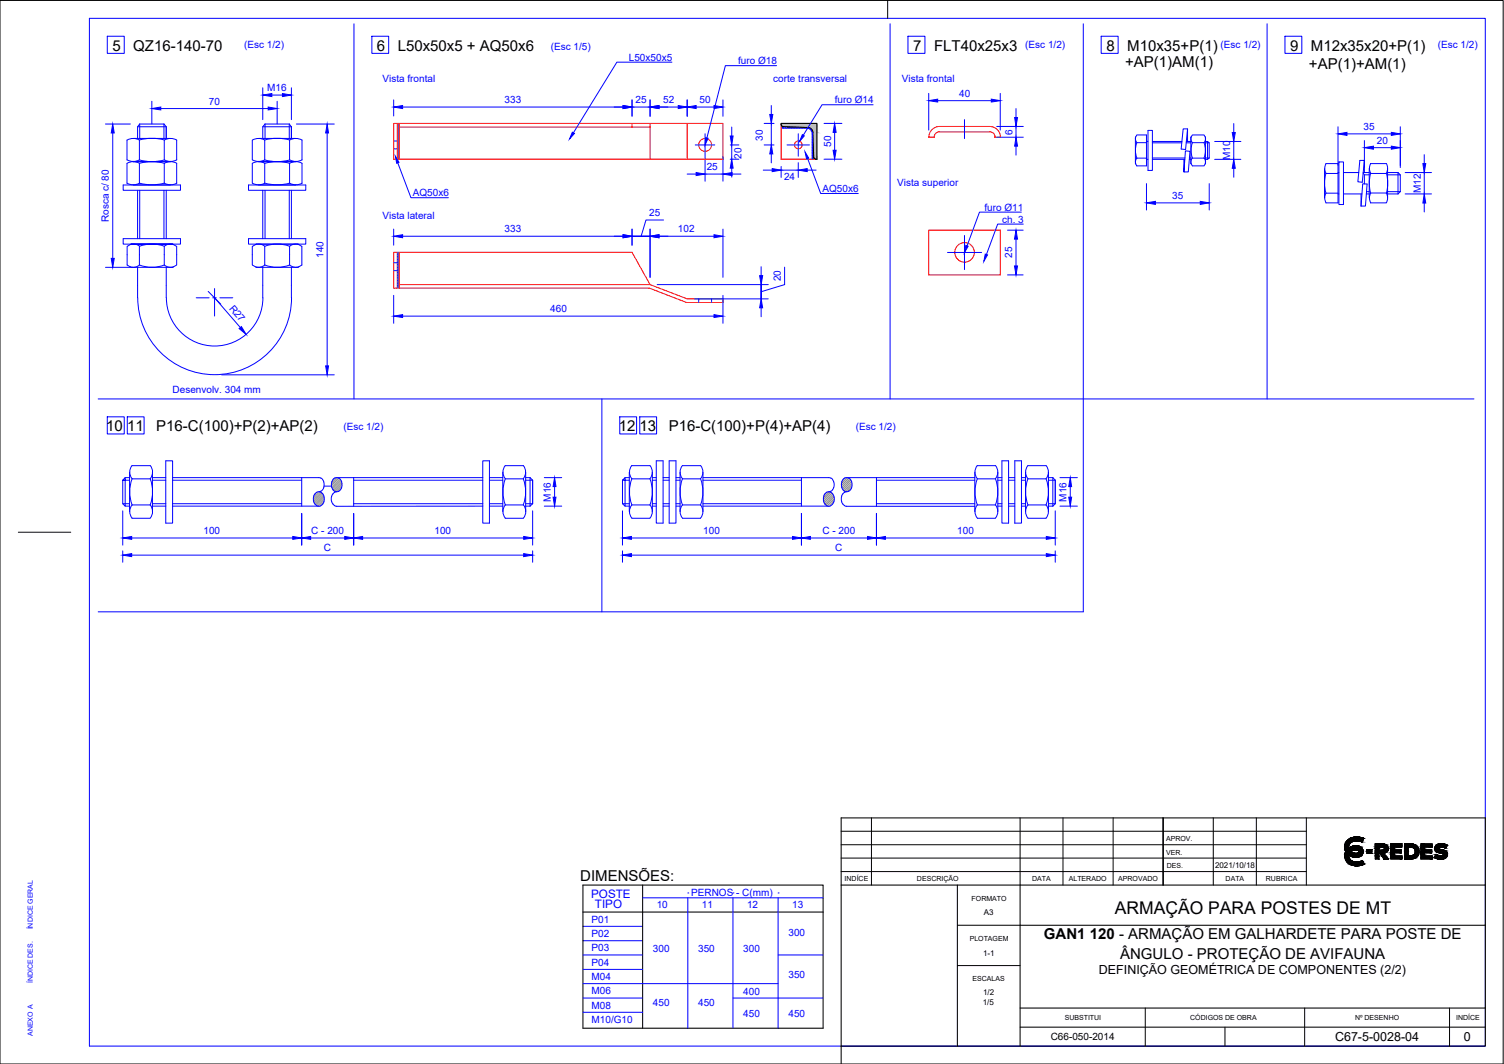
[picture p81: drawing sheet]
<svg xmlns="http://www.w3.org/2000/svg" width="420mm" height="297mm" viewBox="0 0 420 297" stroke-linecap="round" stroke-linejoin="round" font-family="sans-serif">
<defs><g id="words">
<text font-size="4.9" x="311.4" y="255">ARMAÇÃO PARA POSTES DE MT</text>
<g font-size="4.2">
<text x="31.4" y="14.2">5</text>
<text x="37.2" y="14.2">QZ16-140-70</text>
<text x="105.3" y="14.2">6</text>
<text x="111.1" y="14.2">L50x50x5 + AQ50x6</text>
<text x="255.1" y="14.2">7</text>
<text x="260.9" y="14.2">FLT40x25x3</text>
<text x="309.1" y="14.2">8</text>
<text x="314.9" y="14.2">M10x35+P(1)</text>
<text x="360.4" y="14.2">9</text>
<text x="366.2" y="14.2">M12x35x20+P(1)</text>
<text x="314.3" y="18.8">+AP(1)AM(1)</text>
<text x="365.7" y="19.3">+AP(1)+AM(1)</text>
<text x="29.7" y="120.3">10 11</text>
<text x="43.7" y="120.3">P16-C(100)+P(2)+AP(2)</text>
<text x="172.8" y="120.3">12 13</text>
<text x="186.8" y="120.3">P16-C(100)+P(4)+AP(4)</text>
<text x="162.1" y="245.9">DIMENSÕES:</text>
<text x="291.6" y="262.1">GAN1 120 - ARMAÇÃO EM GALHARDETE PARA POSTE DE</text>
<text x="312.9" y="267.8">ÂNGULO - PROTEÇÃO DE AVIFAUNA</text>
</g>
<g font-size="3.5">
<text x="307" y="271.9">DEFINIÇÃO GEOMÉTRICA DE COMPONENTES (2/2)</text>
<text x="373" y="290.6">C67-5-0028-04</text>
<text x="408.9" y="290.6">0</text>
</g>
<g font-size="3.3" fill="#00f">
<text x="165.1" y="250.6">POSTE</text>
<text x="166.2" y="253.5">TIPO</text>
</g>
<g font-size="2.8" fill="#00f">
<text x="68.2" y="13.4">(Esc 1/2)</text>
<text x="153.8" y="13.9">(Esc 1/5)</text>
<text x="175.7" y="17">L50x50x5</text>
<text x="206.2" y="17.9">furo Ø18</text>
<text x="286.4" y="13.4">(Esc 1/2)</text>
<text x="341" y="13.4">(Esc 1/2)</text>
<text x="401.7" y="13.4">(Esc 1/2)</text>
<text x="106.8" y="22.9">Vista frontal</text>
<text x="216" y="22.8">corte transversal</text>
<text x="251.9" y="22.9">Vista frontal</text>
<text x="58.4" y="29.2">70</text>
<text x="74.7" y="25.5">M16</text>
<text x="141" y="28.8">333</text>
<text x="177.5" y="28.8">25</text>
<text x="185.3" y="28.9">52</text>
<text x="195.5" y="28.9">50</text>
<text x="233.2" y="28.8">furo Ø14</text>
<text x="268" y="27">40</text>
<text x="213.1" y="39.4" transform="rotate(-90 213.1 39.4)">30</text>
<text x="232.2" y="41" transform="rotate(-90 232.2 41)">50</text>
<text x="282.8" y="37.6" transform="rotate(-90 282.8 37.6)">6</text>
<text x="380.9" y="36.4">35</text>
<text x="384.6" y="40.2">20</text>
<text x="197.4" y="47.5">25</text>
<text x="207.2" y="44.3" transform="rotate(-90 207.2 44.3)">20</text>
<text x="343.7" y="44.7" transform="rotate(-90 343.7 44.7)">M10</text>
<text x="219" y="50.2">24</text>
<text x="229.8" y="53.6">AQ50x6</text>
<text x="250.7" y="52">Vista superior</text>
<text x="396.9" y="53.9" transform="rotate(-90 396.9 53.9)">M12</text>
<text x="115.3" y="54.8">AQ50x6</text>
<text x="275" y="58.8">furo Ø11</text>
<text x="327.5" y="55.6">35</text>
<text x="30.4" y="62" transform="rotate(-90 30.4 62)">Rosca c/ 80</text>
<text x="106.8" y="61.2">Vista lateral</text>
<text x="141" y="64.9">333</text>
<text x="181.4" y="60.4">25</text>
<text x="189.4" y="64.9">102</text>
<text x="280" y="62.1">ch. 3</text>
<text x="90.3" y="72" transform="rotate(-90 90.3 72)">140</text>
<text x="282.8" y="72" transform="rotate(-90 282.8 72)">25</text>
<text x="218.1" y="78.6" transform="rotate(-90 218.1 78.6)">20</text>
<text x="63.9" y="86.1" transform="rotate(49 63.9 86.1)">R27</text>
<text x="153.7" y="87.2">460</text>
<text x="48.2" y="109.7">Desenvolv. 304 mm</text>
<text x="96" y="120">(Esc 1/2)</text>
<text x="239.1" y="120">(Esc 1/2)</text>
<text x="153.9" y="140.1" transform="rotate(-90 153.9 140.1)">M16</text>
<text x="297.9" y="140.1" transform="rotate(-90 297.9 140.1)">M16</text>
<text x="56.9" y="149.1">100</text>
<text x="87" y="149.1">C - 200</text>
<text x="121.4" y="149.1">100</text>
<text x="196.5" y="149.1">100</text>
<text x="229.8" y="149.1">C - 200</text>
<text x="267.4" y="149.1">100</text>
<text x="90.5" y="153.9">C</text>
<text x="233.3" y="153.9">C</text>
<text x="193.1" y="250">PERNOS - C(mm)</text>
<text x="165.3" y="257.5">P01</text>
<text x="183.5" y="253.5">10</text>
<text x="196.1" y="253.5">11</text>
<text x="208.7" y="253.5">12</text>
<text x="221.3" y="253.5">13</text>
<text x="165.3" y="261.6">P02</text>
<text x="220.3" y="261.4">300</text>
<text x="165.3" y="265.5">P03</text>
<text x="165.3" y="269.6">P04</text>
<text x="182.4" y="265.7">300</text>
<text x="195" y="265.7">350</text>
<text x="207.6" y="265.7">300</text>
<text x="165.3" y="273.5">M04</text>
<text x="220.3" y="273">350</text>
<text x="165.3" y="277.6">M06</text>
<text x="165.3" y="281.5">M08</text>
<text x="182.4" y="280.8">450</text>
<text x="195" y="280.8">450</text>
<text x="207.6" y="277.7">400</text>
<text x="165.3" y="285.5">M10/G10</text>
<text x="207.6" y="283.9">450</text>
<text x="220.3" y="283.9">450</text>
</g>
<text font-size="2.8" x="293.5" y="290.4">C66-050-2014</text>
<g font-size="2.2">
<text x="339.4" y="242.3">2021/10/18</text>
<text x="274.9" y="255.5">A3</text>
<text x="274.6" y="266.8">1-1</text>
<text x="274.6" y="280.5">1/5</text>
<text x="274.6" y="277.8">1/2</text>
</g>
<g font-size="2">
<text x="325.8" y="238.6">VER.</text>
<text x="325.8" y="234.9">APROV.</text>
<text x="256.2" y="245.8">DESCRIÇÃO</text>
<text x="288.4" y="245.9">DATA</text>
<text x="298.6" y="245.9">ALTERADO</text>
<text x="312.4" y="245.9">APROVADO</text>
<text x="326" y="242.4">DES.</text>
<text x="342.4" y="245.9">DATA</text>
<text x="353.7" y="245.9">RUBRICA</text>
<text x="236" y="246">INDÍCE</text>
<text x="271.4" y="251.4">FORMATO</text>
<text x="270.9" y="262.7">PLOTAGEM</text>
<text x="271.7" y="274">ESCALAS</text>
<text x="297.4" y="284.8">SUBSTITUI</text>
<text x="332.5" y="284.8">CÓDIGOS DE OBRA</text>
<text x="378.5" y="284.8">Nº DESENHO</text>
<text x="406.8" y="284.8">INDÍCE</text>
</g>
<g font-size="2" fill="#00f">
<text x="9.2" y="259.5" transform="rotate(-90 9.2 259.5)">ÍNDICE GERAL</text>
<text x="9.2" y="274.5" transform="rotate(-90 9.2 274.5)">ÍNDICE DES.</text>
<text x="9.2" y="289.2" transform="rotate(-90 9.2 289.2)">ANEXO A</text>
</g>
</g></defs>
<!-- layer: folha -->
<path d="M0 .1h419.9v296.9h-419.9zM248 .1v5M5.1 148.6h14.7M235 292v5" fill="none" stroke="#000" stroke-width=".28"/>
<path d="M25 5.1h389.9v286.9h-389.9z" fill="none" stroke="#00f" stroke-width=".28"/>
<!-- layer: Medio -->
<g fill="none" stroke="#f00" stroke-width=".28">
<path d="M110 34.5h92v9.9h-92zM111 34.5v9.9M111.5 35.5h70.1M111.5 34.5v9.9M176.6 34.5v1M181.6 34.5v9.9M192 34.5v9.9M218.2 34.5v9.9h10M259.5 38.3h1.4M259.5 38.3a2.98 2.98 0 0 1 3-3h14a2.98 2.98 0 0 1 3 3M261 38.3a1.44 1.44 0 0 1 1.5-1.5h14a1.5 1.5 0 0 1 1.5 1.5M277.9 38.3h1.5"/>
<path d="M111 70.4v10M111.5 70.4v10M111.5 79.5h70.1M181.6 79.5l-5-9.1h-66.6v10h71.4l10.4 4h10.2v-1M181.6 79.5l10.4 3.9h10M259.5 64.3h19.9v12.4h-19.9zM202 83.4v1M205.5 232h.1"/>
<circle cx="197" cy="40.4" r="1.8"/>
<circle cx="223" cy="40.4" r="1.08"/>
<circle cx="269.5" cy="70.5" r="2.73"/>
</g>
<!-- layer: Grosso -->
<path d="M218.7 35.3l6.9 .3M218.7 35.3a.66 .66 0 0 1-.5-.8h10v9.9a.66 .66 0 0 1-.8-.5M225.7 35.6a1.5 1.5 0 0 1 1.4 1.4M227.1 37l.2 7M162.8 247.1h67.1v39.9h-67.1zM162.8 254.6h67.1M179.5 247.1v39.9" fill="none" stroke="#000" stroke-width=".3"/>
<!-- layer: Fino -->
<g fill="none" stroke="#00f" stroke-width=".28">
<path d="M30 10.1h4.7v4.8h-4.7zM98.9 6.6v104.8M103.9 10.1h4.7v4.8h-4.7zM187.7 17.4h-15.4l-12.1 19.7M216.9 18.3h-14.3l-5.1 20.2M248.7 6.6v104.8M253.7 10.1h4.7v4.8h-4.7zM302.6 6.6v164.2h-275.2M307.6 10.1h4.8v4.8h-4.8zM354 6.6v104.8M359 10.1h4.7v4.8h-4.7zM29.5 34.6h6.9"/>
<path d="M31.5 37.1v35M35.5 39.1l1.7-.5 1.8 .5-.1 5.6-1.7 .4-1.7-.4zM37.2 38.6h10.4M39 39.1a13.1 13.1 0 0 1 6.9 0M39 34.6l-.6 .8v3.2M39 34.6h6.8M39 34.6v4M42.4 28.3v6.3M44.9 30.3h30M45.8 34.6v4M45.8 34.6l.6 .8v3.2v-3.2h-8M45.9 39.1l1.7-.5 1.8 .5v5.6l-1.8 .4-1.7-.5z"/>
<path d="M70.5 39.1v5.6M70.5 39.1l1.7-.5 1.8 .5v5.6M72.2 38.6h10.4M73.4 24.5v8.9M74 39.1a13.1 13.1 0 0 1 6.9 0M74 34.6l-.6 .8v3.2M74 34.6h6.8M74 34.6v4M75.9 26.5h3M77.4 28.3v6.3M80.8 34.6v4M80.8 34.6l.6 .8v3.2v-3.2h-8"/>
<path d="M80.9 39.1v5.6a13.1 13.1 0 0 1-6.9 0M80.9 39.1l1.8-.5 1.7 .5v5.6l-1.7 .4-1.8-.5M81.4 24.5v8.9M82.8 34.6h10.6M91.4 37.1v65M110 39.4h.2M110 27.9v4.5M110.4 39.4h.2M110.7 39.4h.3M111.2 34.5l-.2 .2M111.5 34.6l-.5 .5M111.5 35.1l-.5 .5"/>
<path d="M111.5 35.5l-.5 .5M111.5 36l-.5 .5M111.5 36.4l-.5 .5M111.5 36.9l-.5 .5M111.5 37.3l-.5 .5M111.5 37.8l-.5 .5M111.5 38.2l-.5 .5M111.5 38.7l-.5 .5M111.5 39.1l-.5 .5M111.5 39.6l-.5 .5M112.5 29.9h61.6M176.6 29.9h5"/>
<path d="M176.6 27.9v4.6M181.6 27.9v4.6M184.1 29.9h5.4M192 27.9v4.6M194.5 29.9h5M197 37.3v6.3M202 27.9v4.6M204.4 35.5v2.5M213.5 34.5h2.7M215.5 29.5v2.5M215.5 34.5v6M218.2 35.8h7.2a1.5 1.5 0 0 1 1.5 1.5v7.1"/>
<path d="M218.3 35h-.1M218.4 35.3l-.2 .2M218.8 35.3l-.4 .5M219.2 35.3l-.4 .5M219.7 35.4l-.4 .4M220.1 35.4l-.4 .4M220.5 35.4l-.3 .4M221 35.4l-.4 .4M221.4 35.4l-.3 .4M221.9 35.5l-.4 .3M222.3 35.5l-.3 .3M222.7 35.5l-.3 .3"/>
<path d="M223 37.3v6.3M223.1 35.5l-.2 .3M223.6 35.5l-.3 .3M224 35.5l-.2 .3M224.4 35.6l-.2 .2M224.9 35.6l-.2 .2M225.3 35.6l-.2 .2M225.8 35.6l-.3 .2M226.1 35.7l-.2 .2M226.4 35.9l-.2 .1M226.6 36l-.1 .2M226.9 36.3l-.3 .2"/>
<path d="M227 36.6l-.2 .2M227.1 37l-.2 .2M227.1 37.4l-.2 .2M227.1 37.8l-.2 .3M227.1 38.3l-.2 .2M227.2 38.7l-.3 .2M227.2 39.1l-.3 .3M227.2 39.6l-.3 .2M230.2 34.5h5M233.2 37v4.9M243.9 29.2h-14.3l-5.2 8.6M259.5 26.1v10.2"/>
<path d="M261.9 28.1h15M269.4 33.4v5.3M278.5 35.3h7.4M278.5 38.3h7.4M279.4 26.1v10.2M283.8 30.3v2.5M283.8 35.3v3M317.3 38.2l-.1 .7 .4 .9M317.6 37.7h2.7v8.6h-2.7l-.4-.7v-7.2zM320.3 39.8h-2.7l-.4 1.9 .4 2.4h2.7M320.3 39.5h.4M320.7 36.4h1.2v11.2h-1.2z"/>
<path d="M321.9 39.5h8.3M321.9 39.9h8.2M330.5 36h1.3l-.6 5.7-1.2-.1zM331.4 39.9h1.3M331.4 39.5h1.3M331.8 36v3.5M332.8 38.2l-.1 .7 .4 .9M333.1 37.7h3.3l.3 .7v7.2l-.3 .7h-3.3l-.4-.7v-7.2zM336.3 39.8l.4 1.9-.4 2.4M336.4 39.8h-3.3l-.4 1.9 .4 2.4h3.3M336.7 38.2l.1 .7-.4 .9M336.7 39.5h.6"/>
<path d="M336.7 39.9h1.1M337.3 39.5l.5 .4v4.2M337.3 39.5v5M339.3 39.5h7.4M344.7 34.5v2.5M344.7 39.5v5M373.8 35.4v21.2h-3.4l-.3-1.3 .3-1.4M376.3 37.4h12.4M381.2 39.2v9M391.2 35.4v11.4M34.4 51.6h16v1.5h-16zM35.5 51.1l1.7 .5 1.8-.5a13.1 13.1 0 0 0 6.9 0l1.7 .5 1.8-.5"/>
<path d="M37.2 45.1h10.4M38.4 53.1v13.5M38.9 45.6v5.6M39 45.6l-1.8-.5-1.7 .5v5.6M39 44.7a13.1 13.1 0 0 0 6.9 0M39 45.6a13.1 13.1 0 0 1 6.9 0M39 53.1v13.5M45.8 53.1v13.5M45.9 45.6v5.6M45.9 45.6l1.7-.5 1.8 .5v5.6M46.4 53.1v13.5M69.4 51.6h16v1.5h-16z"/>
<path d="M70.5 45.6v5.6M70.5 45.6l1.7-.5 1.8 .5M70.5 44.6l1.7 .5 1.8-.5M72.2 45.1h10.4M73.4 53.1v13.5M74 45.6v5.6M74 45.6a13.1 13.1 0 0 1 6.9 0v5.6M74 53.1v13.5M80.8 53.1v13.5M80.9 51.1a13.1 13.1 0 0 1-6.9 0l-1.8 .5-1.7-.5M80.9 45.6l1.8-.5 1.7 .5v5.6M80.9 51.1l1.8 .5 1.7-.5"/>
<path d="M81.4 53.1v13.5M110 41.6h.2M110.4 41.6h.2M110.7 41.6h.3M111.1 45.5l3.7 9.7h10.5M111.5 40l-.5 .5M111.5 40.5l-.5 .5M111.5 40.9l-.5 .5M111.5 41.4l-.5 .5M111.5 41.8l-.5 .5M111.5 42.3l-.5 .5M111.5 42.7l-.5 .5"/>
<path d="M111.5 43.2l-.5 .5M111.5 43.6l-.5 .5M111.5 44.1l-.4 .3M192 48.6h2.5M194.2 40.5h5.5M197 43.7v6.9M197 48.6h5M202 43.7v6.9M204 40.5h2.4M204 44.4h2.4M204.4 40.5v3.9M204.4 46.9v2.5"/>
<path d="M204.5 48.6h2.5M213.2 47.5h2.5M213.5 40.5h2.7M215.5 43v2.5M218.2 46.5v3M218.2 47.5h4.8M219.9 40.5h6.2M223 45.4v4.1M225.5 47.5h2.5M225.6 44.3l3.7 9.7h10.5M227.2 40l-.3 .3M227.2 40.4l-.3 .3"/>
<path d="M227.2 40.8l-.3 .4M227.2 41.3l-.3 .4M227.2 41.7l-.3 .4M227.3 42.2l-.4 .3M227.3 42.6l-.4 .4M227.3 43l-.4 .4M227.3 43.5l-.4 .4M227.3 43.9l-.4 .4M227.4 44.2l-.2 .2M227.7 44.4h.1M230.2 44.4h5M283.8 40.8v2.5"/>
<path d="M285.3 59.2h-11.7l-3.4 9.4M317.6 44.1l-.4 1 .1 .7M320.3 51.3v7.3M320.3 44.5h.4M321.9 44.5h9.1M321.9 44.1h9.1M322.8 56.6h12.5M330.7 44.5v3.5h1.3l.4-5.8-1.2-.1-.5 5.9M332.3 44.5h.4M332.3 44.1h.4M333.1 44.1l-.4 1 .1 .7M336.4 44.1l.4 1-.1 .7"/>
<path d="M336.7 44.5h.6M336.7 44.1h1.1M337.8 44.1l-.5 .4M337.8 51.3v7.3M339.3 44.5h7.4M344.7 47v2.5M370 47.1v8.2M370.4 48.4h3.4M370.4 53.9h3.4M370.4 48.4a10.3 10.3 0 0 0 0 5.5M373.8 45.7h-3.4l-.3 1.3 .3 1.4M373.8 54.1h.2"/>
<path d="M373.8 48.2h.2M374 45.2h1.3v11.9h-1.3zM375.3 54.1h5.2M375.3 48.2h4.3M379.9 44.8h1.3l-.6 6.1-1.3-.1zM380.2 54.1v3.4M380.7 51.3l1.2 .1-.4 6.1h-1.3zM380.8 48.3l.4 .5v2.5M380.8 48.2h1.7M381.2 48.8h1.3M381.7 54.1h.8M381.8 53.5h.7"/>
<path d="M382.5 47v8.3M382.8 45.7h4.4M382.9 53.9l-.3 1.4 .3 1.3M382.9 45.6l-.3 1.4 .3 1.4M383.7 41.2h5M387.2 48.4h-4.3a11 11 0 0 0-.1 5.5h4.5l.3 1.4-.3 1.3h-4.5M387.3 45.6l.3 1.4-.3 1.4M387.3 48.4a10.3 10.3 0 0 1 0 5.5M387.6 48.8h3.6v4.7M387.6 54.1h3M387.6 53.5h3.6M387.6 48.2h3"/>
<path d="M387.6 47v8.3M390.6 48.2v5.9M390.6 48.2l.6 .6M391.2 53.5l-.6 .6M392.5 54.1h7.4M392.5 48.2h7.4M397.9 43.2v2.5M397.9 48.2v5.9M397.9 56.7v2.5M29.5 74.6h6.9M34.4 66.6h16v1.6h-16zM38.4 74.6v8.5"/>
<path d="M38.9 68.8v5.2M39 74l-1.3 .6-1.3-.1M39 74a9.6 9.6 0 0 0 6.9 0M45.9 68.8v5.2M45.9 74l1.2 .6 1.4-.1M46.4 74.6v8.5M48.2 68.2h-11.6h11.6M48.2 68.2l1.2 .6v5.2l-1.2 .6h-11.6l-1.1-.6v-5.2l1.1-.6M48.5 68.2h-1.4l-1.2 .6a9.6 9.6 0 0 0-6.9 0l-1.2-.6-1.4 .1M69.4 66.6h16v1.6h-16zM70.5 68.8l1.1-.6h11.6l1.1 .6v5.2l-1.1 .6h-11.6l-1.1-.6zM73.4 74.6v8.5"/>
<path d="M74 68.8v5.2M74 74l-1.3 .6-1.3-.1M74 74a9.6 9.6 0 0 0 6.9 0l1.3 .6 1.3-.1M80.9 68.8v5.2M81.4 74.6v8.5a21.5 21.5 0 0 1-21.4 21.5 21.5 21.5 0 0 1-21.5-21.5M83.5 68.2h-1.4l-1.2 .6a9.6 9.6 0 0 0-6.9 0l-1.3-.6-1.4 .1M110 73.4h.2M110 75.6h.2M110 64v4.4M110.4 73.4h.2M110.4 75.6h.2M110.7 73.4h.3"/>
<path d="M110.7 75.6h.3M111.3 70.4l-.3 .3M111.5 70.7l-.5 .5M111.5 71.2l-.5 .4M111.5 71.6l-.5 .5M111.5 72l-.5 .6M111.5 72.5l-.5 .5M111.5 72.9l-.5 .5M111.5 73.4l-.5 .5M111.5 73.8l-.5 .5M111.5 74.3l-.5 .5M111.5 74.7l-.5 .5"/>
<path d="M111.5 75.2l-.5 .5M111.5 75.6l-.5 .5M111.5 76.1l-.5 .5M111.5 76.5l-.5 .5M111.5 77l-.5 .5M111.5 77.4l-.5 .5M111.5 77.9l-.5 .5M111.5 78.3l-.5 .5M111.5 78.8l-.5 .5M111.5 79.2l-.5 .5M111.5 79.7l-.5 .5M112.5 66h61.6"/>
<path d="M176.6 66h5h-5M176.6 64v4.4M181.6 64v13.4M183.6 79.5h31M184.1 66h15.4M185.4 61.4h-4.9l-1.4 4.6M202 64v13.4M212.6 79.5v3.9v-3.9M212.6 74.5v2.5M219.2 74.6v4.9l-6.6 1.9M264.7 70.5h9.5M269.4 65.7v9.6"/>
<path d="M281.5 64.3h4.3M281.5 76.7h4.3M283.8 66.8v7.4M285.9 62.6h-7.2l-3.1 8.4M46.5 83.1a13.5 13.5 0 0 0 13.5 13.5 13.5 13.5 0 0 0 13.4-13.5M54.8 83.1h3.6M58.2 81.4l3.5 3.5M59.4 83.1h1M59.9 80.6v7.6M59.9 83.1l7.2 8.3M61.4 83.1h3.6M110 82.5v7.7"/>
<path d="M111.5 80.1l-.3 .3M112.5 88.3h87M194 83.4h20.6M195.2 83.4v.3M195.2 83.8v.3M195.2 84.2v.2M198.8 83.4v.3M198.8 83.8v.3M198.8 84.2v.2M202 82.5v7.7M212.6 85.9v2.5M27.4 111.4h384.4"/>
<path d="M30 116.4h4.7v4.8h-4.7zM35.6 116.4h4.7v4.8h-4.7zM61.9 104.6h31.5M168.1 111.4v59.4M173.1 116.4h4.7v4.8h-4.7zM178.7 116.4h4.7v4.8h-4.7zM34.3 134.1v6.5l.7 .7v-8l-.7 .8h1.9M35 133.3h1.2M36.2 131.8v11M36.9 133.6a2.86 2.86 0 0 1 0-3.6h5.1a2.78 2.78 0 0 1 0 3.6M42.6 131.8v11M42.6 134.1h3.7"/>
<path d="M42.6 133.3h3.7M46.3 128.6h1.9v17.4h-1.9zM48.2 133.3h40.9M48.2 134.1h36.1M84.3 133.3v8M88.5 137.4a1.44 1.44 0 0 1 2 1.1M88.5 137.4a2.25 2.25 0 0 0 0 3.7M89.1 133.3l.5 .2M89.6 133.4a2.18 2.18 0 0 1 .9 2.1 2.18 2.18 0 0 1-1.4 1.8M90.5 138.5v1.6M90.5 135.7h2.1M92.7 134.5v1.6"/>
<path d="M92.7 136.1l.3 .6M93 133.9l-.3 .6M93.5 133.4l-.5 .5M93.5 133.5l.6-.2 .5 .2M94.1 133.3h40.8M94.1 137.3a2.13 2.13 0 0 0-1.6 1.7 2.13 2.13 0 0 0 1 2.1M94.6 133.4l.8 1.1M95.4 134.5v1.6M95.4 136.1a1.37 1.37 0 0 1-1 1.1 1.37 1.37 0 0 1-1.4-.5M98.8 134.1h36.1M98.8 133.3v8M134.9 128.6h1.8v17.4h-1.8z"/>
<path d="M136.7 134.1h3.8M136.7 133.3h3.8M140.5 131.8v11M141.2 133.6a2.86 2.86 0 0 1 0-3.6h5a2.78 2.78 0 0 1 0 3.6M141.2 133.7h5a10.1 10.1 0 0 1 0 7.3h-5.1a10.6 10.6 0 0 1 .1-7.3zM146.8 134.1h2M146.8 131.8v11M146.8 133.3h1.3M148.1 133.3v8M148.1 133.3l.7 .8M148.8 134.1v6.5M152.1 133.3h4.8"/>
<path d="M154.9 135.8v3M173.9 134.1v6.5l.7 .7v-8l-.7 .8h1.9M174.6 133.3h1.2M175.8 131.8v11M176.5 133.6a2.86 2.86 0 0 1 0-3.6h5.1a2.78 2.78 0 0 1 0 3.6M182.2 131.8v11M182.2 134.1h1.1M182.2 133.3h1.1M183.3 128.6h1.9v17.4h-1.9zM185.2 134.1h1.7M185.2 133.3h1.7M186.9 128.6h1.9v17.4h-1.9z"/>
<path d="M188.8 134.1h1.2M188.8 133.3h1.2M190 131.8v11M190.7 133.6a2.8 2.8 0 0 1 0-3.6h5a2.86 2.86 0 0 1 0 3.6M196.4 131.8v11M196.4 134.1h27.5M196.4 133.3l35.7 .2M223.9 133.3v8M232.1 133.4l.5 .5M232.6 133.9a2.39 2.39 0 0 1 0 2.8M232.6 136.7l-1.1 .6M232.9 138.5a1.47 1.47 0 0 0-1.7-1.2 1.47 1.47 0 0 0-1.2 1.7v.3a1.98 1.98 0 0 0 1 1.8"/>
<path d="M233 138.5v1.6M236 137.4a2.31 2.31 0 0 0 0 3.7M236 133.5l.5-.2 .6 .2M236 133.4a2.18 2.18 0 0 0-.9 2.1 2.18 2.18 0 0 0 1.4 1.8l.6-.2M236.5 133.3h35.8M236.5 137.3l-.5 .1M237.1 133.4a2.35 2.35 0 0 1 0 3.8M244.8 134.1h27.5M244.8 133.3v8M272.3 131.8v11M273 133.6a2.86 2.86 0 0 1 0-3.6h5.1a2.78 2.78 0 0 1 0 3.6M278.8 131.8v11"/>
<path d="M278.8 134.1h1.1M278.8 133.3h1.1M279.9 128.6h1.9v17.4h-1.9zM281.8 134.1h1.7M281.8 133.3h1.7M283.5 128.6h1.9v17.4h-1.9zM285.4 134.1h1.1M285.4 133.3h1.1M286.5 131.8v11M287.2 133.6a2.86 2.86 0 0 1 0-3.6h5a2.78 2.78 0 0 1 0 3.6M292.9 134.1h1.9M292.9 133.3h1.2"/>
<path d="M292.9 131.8v11M294.1 133.3v8M294.1 133.3l.7 .8M294.8 134.1v6.5M296.1 133.3h4.9M299 135.8v3M34.3 142.6v9.6M34.3 153.8v3.2M34.3 140.6h1.9M35 141.3h1.2M36.8 150.2h45M36.8 155h109.5"/>
<path d="M36.9 144.7h5M36.9 141h5.1M36.9 141a2.86 2.86 0 0 0 0 3.7M36.9 141a10.4 10.4 0 0 1 0-7.3h5.1a10.3 10.3 0 0 1 0 7.3M42 141a2.86 2.86 0 0 1-.1 3.7M42.6 140.6h3.7M42.6 141.3h3.7M48.2 141.3h40.7M48.2 140.6h36.1M84.3 143.3v8.9M86.8 150.2h9.5M88.5 141.2l.6 .1 .6-.1"/>
<path d="M90.5 140.1l-.8 1M93.5 141.2l.6 .1h40.8M98.8 143.3v8.9M98.8 140.6h36.1M101.3 150.2h45M136.7 140.6h3.8M136.7 141.3h3.8M141.1 144.7h5.1M141.2 141a2.86 2.86 0 0 0 0 3.7M146.2 141a2.86 2.86 0 0 1 0 3.7M146.8 140.6h2M146.8 141.3h1.3"/>
<path d="M148.8 140.6l-.7 .7M148.8 142.6v9.6M148.8 153.8v3.2M152.1 141.3h4.8M173.9 142.6v9.6M173.9 153.8v3.2M173.9 140.6h1.9M174.6 141.3h1.2M176.4 150.2h45M176.4 155h115.9M176.5 141h5.1M176.5 141a2.86 2.86 0 0 0 0 3.7"/>
<path d="M176.5 140.9a10.4 10.4 0 0 1 0-7.2h5.1a10.3 10.3 0 0 1 0 7.3M176.5 144.7h5M181.6 141a2.86 2.86 0 0 1 0 3.7M182.2 140.6h1.1M182.2 141.3h1.1M185.2 140.6h1.7M185.2 141.3h1.7M188.8 140.6h1.2M188.8 141.3h1.2M190.7 141a2.86 2.86 0 0 0 0 3.7M190.7 140.9a10.3 10.3 0 0 1 0-7.2h5a10.1 10.1 0 0 1 0 7.3M190.7 141h5"/>
<path d="M190.7 144.7h5M195.7 141a2.86 2.86 0 0 1 0 3.7M196.4 140.6h27.5M196.4 141.3h35M223.9 143.3v8.9M226.4 150.2h15.9M231 141.2l.5 .1 .6-.1M232.9 140.1l-.8 1M236 141.2l.5 .1M236.5 141.3h35.8M244.8 140.6h27.5M244.8 143.3v8.9"/>
<path d="M247.3 150.2h45M273 141h5.1M273 141a2.86 2.86 0 0 0 0 3.7M273 140.9a10.4 10.4 0 0 1 0-7.2h5.1a10.3 10.3 0 0 1 0 7.3M273 144.7h5M278.1 141a2.86 2.86 0 0 1 0 3.7M278.8 140.6h1.1M278.8 141.3h1.1M281.8 140.6h1.7M281.8 141.3h1.7M285.4 140.6h1.1M285.4 141.3h1.1"/>
<path d="M287.2 141a2.86 2.86 0 0 0 0 3.7M287.2 140.9a10.3 10.3 0 0 1 0-7.2h5a10.1 10.1 0 0 1 0 7.3M287.2 141h5M287.2 144.7h5M292.2 141a2.86 2.86 0 0 1 0 3.7M292.9 140.6h1.9M292.9 141.3h1.2M294.8 140.6l-.7 .7M294.8 142.6v9.6M294.8 153.8v3.2M296.1 141.3h4.9M162.8 258.6h16.7"/>
<path d="M179.5 250.6h50.4M192.1 249.3h.1M192.1 250.6v36.4M204.8 249.3h.1M204.8 250.6v36.4M217.4 249.3h.1M217.4 250.6v36.4M162.8 262.6h16.7M162.8 270.6h16.7M162.8 266.6h16.7M162.8 274.6h54.6M162.8 278.6h16.7"/>
<path d="M204.8 278.6h25.1M217.4 266.6h12.5M162.8 282.6h16.7"/>
</g>
<!-- layer: Medio -->
<g fill="#f00" stroke="#f00" stroke-width=".28">
<circle cx="259.5" cy="38.3" r=".07"/>
<circle cx="260.9" cy="38.3" r=".07"/>
<circle cx="279.4" cy="38.3" r=".07"/>
<circle cx="278" cy="38.3" r=".07"/>
</g>
<!-- layer: Fino -->
<g fill="#00f" stroke="#00f" stroke-width=".28">
<path d="M259.5 28.1l2.4-.4v.8z"/>
<path d="M276.9 27.7l2.5 .4-2.5 .4z"/>
<path d="M194.5 48.2l2.5 .4-2.5 .4z"/>
<path d="M202 48.6l2.5-.4v.8z"/>
<path d="M197.1 38.4l.7 .2-.8 1.9z"/>
<path d="M181.6 29.9l2.5-.4v.8z"/>
<path d="M189.5 29.5l2.5 .4-2.5 .4z"/>
<path d="M224.1 37.6l.6 .3-1.3 1.6z"/>
<path d="M215 32h.9l-.4 2.5z"/>
<path d="M215.5 40.5l.4 2.5h-.9z"/>
<path d="M204.4 44.4l.4 2.5h-.8z"/>
<path d="M204 38h.8l-.4 2.5z"/>
<path d="M215.7 47.1l2.5 .4-2.5 .4z"/>
<path d="M223 47.5l2.5-.4v.8z"/>
<path d="M233.2 34.5l.4 2.5h-.9z"/>
<path d="M232.7 41.9h.9l-.4 2.5z"/>
<path d="M159.9 36.9l.6 .3-1.4 1.6z"/>
<path d="M269.8 68.5l.7 .2-1.1 1.8z"/>
<path d="M275.2 70.9l.7 .3-1 1.7z"/>
<path d="M283.5 32.8h.8l-.5 2.5z"/>
<path d="M283.8 38.3l.5 2.5h-.8z"/>
<path d="M283.8 64.3l.5 2.5h-.9z"/>
<path d="M283.4 74.2h.9l-.5 2.5z"/>
<path d="M174.1 65.5l2.5 .5-2.5 .4z"/>
<path d="M181.6 66l2.5-.5v.9z"/>
<path d="M199.5 65.5l2.5 .5-2.5 .4z"/>
<path d="M192 29.9l2.5-.4v.8z"/>
<path d="M199.5 29.5l2.5 .4-2.5 .4z"/>
<path d="M174.1 29.5l2.5 .4-2.5 .4z"/>
<path d="M344.7 44.5l.4 2.5h-.9z"/>
<path d="M344.2 37h.9l-.4 2.5z"/>
<path d="M320.3 56.6l2.5-.4v.9z"/>
<path d="M335.3 56.2l2.5 .4-2.5 .5z"/>
<path d="M34.3 150.2l2.5-.4v.8z"/>
<path d="M81.8 149.8l2.5 .4-2.5 .4z"/>
<path d="M84.3 150.2l2.5-.4v.8z"/>
<path d="M96.3 149.8l2.5 .4-2.5 .4z"/>
<path d="M98.8 150.2l2.5-.4v.8z"/>
<path d="M146.3 149.8l2.5 .4-2.5 .4z"/>
<path d="M34.3 155l2.5-.4v.8z"/>
<path d="M146.3 154.6l2.5 .4-2.5 .4z"/>
<path d="M154.5 138.8h.8l-.4 2.5z"/>
<path d="M154.9 133.3l.4 2.5h-.8z"/>
<path d="M397.9 54.1l.4 2.6h-.8z"/>
<path d="M397.5 45.7h.8l-.4 2.5z"/>
<path d="M373.8 37.4l2.5-.4v.8z"/>
<path d="M388.7 37l2.5 .4-2.5 .4z"/>
<path d="M381.2 41.2l2.5-.4v.9z"/>
<path d="M388.7 40.8l2.5 .4-2.5 .5z"/>
<path d="M110 29.9l2.5-.4v.8z"/>
<path d="M110 66l2.5-.5v.9z"/>
<path d="M110 88.3l2.5-.5v.8z"/>
<path d="M199.5 87.8l2.5 .5-2.5 .3z"/>
<path d="M91.4 34.6l.4 2.5h-.8z"/>
<path d="M91 102.1h.8l-.4 2.5z"/>
<path d="M42.4 30.3l2.5-.4v.8z"/>
<path d="M74.9 29.9l2.5 .4-2.5 .4z"/>
<path d="M31.1 72.1h.8l-.4 2.5z"/>
<path d="M31.5 34.6l.4 2.5h-.8z"/>
<path d="M66.8 91.7l.6-.5 1.3 2.1z"/>
<path d="M73.4 26.5l2.5-.4v.9z"/>
<path d="M78.9 26.1l2.5 .4-2.5 .5z"/>
<path d="M224.9 42.4l1 1.7-.6 .3z"/>
<path d="M110.4 43.6l1.1 1.7-.7 .3z"/>
<path d="M173.9 150.2l2.5-.4v.8z"/>
<path d="M221.4 149.8l2.5 .4-2.5 .4z"/>
<path d="M223.9 150.2l2.5-.4v.8z"/>
<path d="M242.3 149.8l2.5 .4-2.5 .4z"/>
<path d="M244.8 150.2l2.5-.4v.8z"/>
<path d="M292.3 149.8l2.5 .4-2.5 .4z"/>
<path d="M173.9 155l2.5-.4v.8z"/>
<path d="M292.3 154.6l2.5 .4-2.5 .4z"/>
<path d="M298.6 138.8h.8l-.4 2.5z"/>
<path d="M299 133.3l.4 2.5h-.8z"/>
<path d="M212.2 77h.9l-.5 2.5z"/>
<path d="M212.6 83.4l.5 2.5h-.9z"/>
</g>
<g fill="#bababa" stroke="#bababa" stroke-width=".28">
<path d="M218.6 35.3h9.6z"/>
<path d="M227.7 44.4h.5z"/>
<path d="M218.2 34.5l10 .3v-.3zM218.2 34.5l10 .3h-10z"/>
<path d="M218.2 34.8l10 .1zM218.2 34.8l10 .1z"/>
<path d="M218.2 34.9l10 .1zM218.2 34.9l10 .1z"/>
<path d="M218.3 35l9.9 .1zM218.3 35l9.9 .1z"/>
<path d="M218.3 35.1l9.9 .1zM218.3 35.1l9.9 .1z"/>
<path d="M218.3 35.2l9.9 .1zM218.3 35.2l9.9 .1z"/>
<path d="M218.4 35.3h9.8zM218.4 35.3h9.8z"/>
<path d="M218.5 35.3h9.7zM218.5 35.3h9.7zM218.6 35.3h9.6z"/>
<path d="M218.7 35.3l9.5 .3v-.3zM218.7 35.3l9.5 .3z"/>
<path d="M225.6 35.6h2.6zM225.6 35.6h2.6z"/>
<path d="M225.9 35.6l2.3 .1zM225.9 35.6l2.3 .1z"/>
<path d="M226.2 35.7l2 .2zM226.2 35.7l2 .2z"/>
<path d="M226.4 35.9l1.8 .1v-.1zM226.4 35.9l1.8 .1h-1.6z"/>
<path d="M226.6 36l1.6 .2v-.2zM226.6 36l1.6 .2h-1.4z"/>
<path d="M226.8 36.2l1.4 .3v-.3zM226.8 36.2l1.4 .3h-1.3z"/>
<path d="M226.9 36.5l1.3 .2v-.2zM226.9 36.5l1.3 .2h-1.1z"/>
<path d="M227.1 36.7l1.1 .3v-.3zM227.1 36.7l1.1 .3h-1.1z"/>
<path d="M227.1 37l1.1 7v-7zM227.1 37l1.1 7h-.9z"/>
<path d="M227.3 44l.9 .1zM227.3 44l.9 .1z"/>
<path d="M227.4 44.1h.8zM227.4 44.1h.8z"/>
<path d="M227.4 44.1l.8 .1zM227.4 44.1l.8 .1z"/>
<path d="M227.4 44.2l.8 .1zM227.4 44.2l.8 .1z"/>
<path d="M227.5 44.3l.7 .1zM227.5 44.3l.7 .1z"/>
<path d="M227.6 44.4h.6zM227.6 44.4h.6z"/>
<path d="M227.7 44.4h.5zM227.7 44.4h.5zM227.7 44.4h.5z"/>
</g>
<!-- layer: ESTRUTURA -->
<g fill="none" stroke="#808080" stroke-width=".28">
<path d="M88.6 137.4l-.8 .9M89.3 137.3l-1.8 1.8M89.7 137.5l-2.2 2.1M90 137.7l-2.4 2.4M90.3 138l-2.5 2.5M90.4 138.4l-2.4 2.4M90.5 138.8l-2.2 2.2M90.6 139.4l-1.9 1.9M93.8 133.3l-1.1 1.1M94.4 133.3l-1.8 1.9M94.7 133.5l-2.1 2.2M95 133.8l-2.3 2.3"/>
<path d="M95.3 134.1l-2.4 2.4M95.4 136.3l-1 .9M95.5 134.5l-2.4 2.4M95.5 135l-2.1 2.1M95.5 135.5l-1.7 1.8M231.1 137.4l-.9 .9M231.7 137.3l-1.7 1.8M232.1 137.5l-2.1 2.1M232.4 137.7l-2.3 2.4M232.7 138l-2.5 2.5M232.9 138.4l-2.4 2.4M233 138.8l-2.3 2.2"/>
<path d="M233 139.4l-1.9 1.9M236.3 133.3l-1.1 1.1M236.8 133.3l-1.8 1.9M237.2 133.5l-2.2 2.2M237.5 133.8l-2.4 2.3M237.7 134.1l-2.4 2.4M237.8 136.3l-1 .9M237.9 134.5l-2.4 2.4M238 135l-2.2 2.1M238 135.5l-1.7 1.8M90.5 140l-1.3 1.3M232.9 140l-1.2 1.3"/>
</g>
<!-- layer: LEGENDA -->
<path d="M235 228.3h179.9v63.7h-179.9zM235 247.1h179.9M267.5 247.1v44.9M285 247.1v44.9M285 258.3h129.9M285 281.4h129.9" fill="none" stroke="#000" stroke-width=".3"/>
<g fill="none" stroke="#000" stroke-width=".28">
<path d="M235 235.8h129.9M235 232.1h129.9M235 239.6h129.9M243.4 228.3v18.8M285 228.3v18.8M297 228.3v18.8M311 228.3v18.8M338.9 228.3v18.8M351 228.3v18.8M364.9 228.3v18.8M235 243.3h129.9M267.5 258.3h17.5"/>
<path d="M267.5 269.6h17.5M285 286.8h129.9M319.9 281.4v10.6M342.2 286.8v5.2M364.5 281.4v10.6M404.9 281.4v10.6"/>
</g>
<path d="M324.9 228.3v18.8" fill="none" stroke="#000" stroke-width=".34"/>
<!-- layer: logo -->
<g fill="none" stroke="#000" stroke-width=".28">
<path d="M377.4 237.7a1.66 1.66 0 0 1 2.3-.1v.2a1.45 1.45 0 0 1-2.3-.1zM380.5 235h.1M381.8 237.2h1.4v1h-1.4v-1M381.8 237.2h.1M384.2 235.6a4.7 4.7 0 0 1 3.3 .4 1.3 1.3 0 0 1-.9 2.2l1.2 1.6h-1.2l-1.1-1.6h-.3v1.6h-1zM385.2 236.5h.9a.48 .48 0 0 1 .6 .5 .48 .48 0 0 1-.7 .4h-.8zM388.5 235.6h3.2v.9h-2.2v.7h2v.9h-2v.8h2.2v.9h-3.2zM392.4 235.6a4.2 4.2 0 0 1 3.4 .6 2.16 2.16 0 0 1 .4 2.6 2.16 2.16 0 0 1-2.4 1h-1.4zM393.4 236.5h.5a1.2 1.2 0 0 1 1.5 1.2 1.2 1.2 0 0 1-1.5 1.2h-.5zM396.9 235.6h3.2v.9h-2.2v.7h2.1v.9h-2.1v.8h2.3v.9h-3.3zM401.1 236.2a2.38 2.38 0 0 1 3.1-.2l-.4 .8a1.38 1.38 0 0 0-1.9 0l.7 .4a1.46 1.46 0 0 1 1.7 1.7 2.51 2.51 0 0 1-3.6 .4l.6-.7a1.38 1.38 0 0 0 1.9 .1l-.3-.5a1.58 1.58 0 0 1-1.9-1.9zM403.8 236.8h.1"/>
<path d="M404.2 236h.1M380.6 240.3l.5 .9a3.7 3.7 0 0 1-5.2-1.4l-.2-.8a3.7 3.7 0 0 0 0-2.5 3 3 0 0 1 3.8-2.8l1.5 .3-.5 1.1a2.67 2.67 0 0 0-3.7 1.2v.5l.3-.2a2.49 2.49 0 0 1 3.7 .8 2.07 2.07 0 0 1-3.2 1.7l-.8-.4a1.94 1.94 0 0 0 2.6 1.9l1.2-.3"/>
</g>
<g fill="#000" stroke="#000" stroke-width=".28">
<path d="M378.5 239.3h.6zM378.6 239.3h.5zM378.7 236.1h.3zM379.4 237.3h1.3zM382 237.2h.5zM384.2 235.6h1zM385.8 236.5h1.9zM386 237.4h1.7zM386.3 236.5h1.4zM386.3 237.4h1.4zM386.6 236.6h1.2zM386.7 239.8h1.1z"/>
<path d="M392.4 235.6h.5zM394.1 236.5h2zM394.2 238.9h1.9zM394.4 236.5h1.7zM394.4 238.9h1.7zM400.8 239.4h3.1zM402 238.1h2.3zM402.3 239.9h.4zM402.4 235.5h.3zM402.7 239h1.5zM403.2 238.4h1.1zM377.1 241.3h3.9z"/>
<path d="M375.7 236.6h1.1zM375.7 236.6h1.1z"/>
<path d="M375.7 236.8h1.1zM375.7 236.8h1.1z"/>
<path d="M375.7 236.8h1.1zM375.7 236.8h1.1zM375.7 236.8h1.1zM375.7 236.8h1.1zM375.7 236.8h1.1zM375.7 236.8h1.1z"/>
<path d="M375.7 236.8h1.1zM375.7 236.8h1.1z"/>
<path d="M375.7 236.8h1.1zM375.7 236.8h1.1z"/>
<path d="M375.7 236.8h1.1zM375.7 236.8h1.1z"/>
<path d="M375.7 236.8h4.8zM375.7 236.8h4.8z"/>
<path d="M375.7 236.8h4.8zM375.7 236.8h4.8z"/>
<path d="M375.7 238.7h1.1zM375.7 238.7h1.1zM375.7 238.7h1.1zM375.7 238.7h1.1z"/>
<path d="M375.7 238.7h1.1zM375.7 238.7h1.1z"/>
<path d="M375.7 238.7h1.1zM375.7 238.7h1.1zM375.7 238.7h1.1zM375.7 238.7h1.1z"/>
<path d="M375.7 238.7h1.1zM375.7 238.7h1.1zM375.7 238.7h1.1zM375.7 238.7h1.1z"/>
<path d="M375.7 238.7h1.1zM375.7 238.7h1.1z"/>
<path d="M375.7 235.7h1.2zM375.7 235.7h1.2z"/>
<path d="M375.7 237.2h3zM375.7 237.2h3z"/>
<path d="M375.7 237.2h2.9zM375.7 237.2h2.9z"/>
<path d="M375.7 237.2h2.9zM375.7 237.2h2.9z"/>
<path d="M375.8 235.5h1.3zM375.8 235.5h1.3z"/>
<path d="M375.7 236.3h1.1zM375.7 236.3h1.1z"/>
<path d="M375.7 236.3l1.1 .1zM375.7 236.3l1.1 .1z"/>
<path d="M375.7 236.4l1.1 .1zM375.7 236.4l1.1 .1z"/>
<path d="M375.7 236.5h1.1zM375.7 236.5h1.1z"/>
<path d="M375.7 236.5l1.1 .1zM375.7 236.5l1.1 .1z"/>
<path d="M375.7 236.6l1.1 .1zM375.7 236.6l1.1 .1z"/>
<path d="M375.7 236.7h1.1zM375.7 236.7h1.1z"/>
<path d="M375.7 236.7l1.1 .1zM375.7 236.7l1.1 .1z"/>
<path d="M375.7 236.1h1.1zM375.7 236.1h1.1z"/>
<path d="M375.7 236.1h1.1zM375.7 236.1l1.1 .2z"/>
<path d="M375.7 236.8h1.1zM375.7 236.8h1.1z"/>
<path d="M376.8 236.8h3.7zM376.8 236.8h3.7z"/>
<path d="M376.8 236.8h3.7zM376.8 236.8h3.7zM376.8 236.8h3.7zM376.8 236.8h3.7z"/>
<path d="M376.8 238.7h3.7zM376.8 238.7h3.7z"/>
<path d="M376.8 238.7h3.7zM376.8 238.7h3.7z"/>
<path d="M376.8 238.7h3.7zM376.8 238.7h3.7z"/>
<path d="M375.7 238.7h1.1zM375.7 238.7h1.1z"/>
<path d="M375.7 238.7h1.1zM375.7 238.7h1.1z"/>
<path d="M375.7 238.7l1.1 .1zM375.7 238.7l1.1 .1z"/>
<path d="M375.7 238.8h1.1zM375.7 238.8h1.1z"/>
<path d="M375.7 238.8l1.1 .1zM375.7 238.8l1.1 .1z"/>
<path d="M375.7 238.9l1.1 .1v-.1zM375.7 238.9l1.1 .1h-1.1z"/>
<path d="M375.7 239l1.1 .2zM375.7 239l1.1 .2z"/>
<path d="M375.7 239.2l1.1 .1zM375.7 239.2l1.1 .1z"/>
<path d="M375.7 239.3h1.1zM375.7 239.3h1.1z"/>
<path d="M375.7 235.9l1.1 .1zM375.7 235.9l1.1 .1z"/>
<path d="M375.7 236h1.1zM375.7 236l1.1 .1z"/>
<path d="M376.8 236.8h3.6zM376.8 236.8h3.6z"/>
<path d="M375.7 239.3l1.2 .1zM375.7 239.3l1.2 .1zM375.7 239.4h1.2zM375.7 239.4h1.2z"/>
<path d="M375.7 239.4l1.3 .3-.1-.3zM375.7 239.4l1.3 .3h-1.2z"/>
<path d="M375.7 235.7l1.1 .2 .1-.2zM375.7 235.7l1.1 .2h-1.1z"/>
<path d="M375.8 235.7h1.2zM375.8 235.7h1.1z"/>
<path d="M375.8 239.7l1.3 .1-.1-.1zM375.8 239.7l1.3 .1h-1.2z"/>
<path d="M375.8 235.5h1.3zM375.8 235.5l1.2 .2z"/>
<path d="M377.1 236.6h3.2zM377.1 236.6h3.2z"/>
<path d="M375.9 239.8l1.3 .1zM375.9 239.8l1.3 .1z"/>
<path d="M375.9 235.4h1.3zM375.9 235.4l1.2 .1z"/>
<path d="M375.9 239.9l1.4 .2-.1-.2zM375.9 239.9l1.4 .2h-1.3z"/>
<path d="M375.9 235.3h1.4zM375.9 235.3h1.4z"/>
<path d="M375.9 235.3h1.4zM375.9 235.3l1.3 .1z"/>
<path d="M375.9 237.7h1.5zM375.9 237.7h1.5z"/>
<path d="M375.9 237.7h1.5zM375.9 237.7h1.5z"/>
<path d="M376 237.7l1.5 .1zM376 237.7l1.5 .1z"/>
<path d="M375.9 237.8h1.7zM375.9 237.8h1.7z"/>
<path d="M376 235.2l1.3 .1 .2-.1zM376 235.2l1.3 .1h-1.4z"/>
<path d="M375.9 237.6h1.6zM375.9 237.6l1.5 .1z"/>
<path d="M375.9 237.8l1.8 .1zM375.9 237.8l1.8 .1h-1.8z"/>
<path d="M376 235.1h1.6zM376 235.1l1.5 .1z"/>
<path d="M375.9 237.5h1.8zM375.9 237.5l1.6 .1z"/>
<path d="M376.1 235h1.6zM376 235.1h1.6z"/>
<path d="M375.9 237.9l2 .1zM375.9 237.9l2 .1z"/>
<path d="M375.8 237.4h2zM375.8 237.4l1.9 .1z"/>
<path d="M375.9 238l2.1 .1zM375.9 238l2.1 .1z"/>
<path d="M375.8 237.4h2.1zM375.8 237.4h2z"/>
<path d="M375.8 238.1l2.4 .1zM375.8 238.1l2.4 .1z"/>
<path d="M376.2 234.9h1.8zM376.2 234.9l1.5 .1z"/>
<path d="M376.2 234.9h2zM376.2 234.9h1.8z"/>
<path d="M375.8 237.3h2.4zM375.8 237.3h2.5z"/>
<path d="M375.8 237.3h2.4zM375.8 237.3l2.1 .1z"/>
<path d="M375.8 238.2h2.7zM375.8 238.2h2.7z"/>
<path d="M376.2 234.8h2.1zM376.2 234.8l2 .1z"/>
<path d="M375.7 237.2h2.8zM375.7 237.2h2.9z"/>
<path d="M375.7 237.2h2.8zM375.7 237.2l2.6 .1z"/>
<path d="M375.7 237.2h2.9zM375.7 237.2h2.9z"/>
<path d="M378.6 239.3h.4zM378.7 239.3h.3z"/>
<path d="M375.7 237.2h2.9zM375.7 237.2h3z"/>
<path d="M375.8 238.2h2.8zM375.8 238.2h2.8z"/>
<path d="M376.3 234.8h2.4zM376.3 234.8h2.5z"/>
<path d="M376.3 234.8h2.4zM376.3 234.8h2z"/>
<path d="M375.8 238.2h2.9zM375.8 238.2h2.9z"/>
<path d="M376.3 234.8h2.5zM376.3 234.8h2.7z"/>
<path d="M375.8 238.2h3zM375.8 238.2h3z"/>
<path d="M378.8 233.7h.3zM378.8 233.7h.3zM378.8 233.7h.3z"/>
<path d="M378.6 236.1h.7zM378.2 236.1h1.1z"/>
<path d="M378.8 233.7h.5zM378.7 233.7h.6z"/>
<path d="M378.4 239.3h.8zM378.4 239.3h.7zM378.5 239.3h.6z"/>
<path d="M378.7 233.7h.8zM378.7 233.7h.8z"/>
<path d="M378.2 236.1l1.2 .1zM378.2 236.1l1.2 .1z"/>
<path d="M378.2 236.2h1.3zM378 236.2h1.5z"/>
<path d="M378.2 239.3h1.2zM378.2 239.3h1z"/>
<path d="M378.7 233.7h1.1zM378.3 233.7h1.5z"/>
<path d="M378 236.2l1.7 .1zM377.8 236.3h1.9z"/>
<path d="M378 239.3h1.5zM378 239.3h1.4z"/>
<path d="M379.6 237.4h1.2zM379.6 237.4h1.2z"/>
<path d="M379.6 237.9h1.2zM379.6 237.9h1.2z"/>
<path d="M379.7 237.8h1.1zM379.7 237.8h1.1z"/>
<path d="M377.9 239.2h1.8zM377.9 239.2l1.6 .1z"/>
<path d="M377.8 236.3h2zM377.8 236.3h2z"/>
<path d="M377.8 236.3l2.1 .1zM377.5 236.4h2.4z"/>
<path d="M378.3 233.7h1.6zM378.1 233.7h1.8z"/>
<path d="M377.6 239.1h2.3zM377.6 239.1l2.1 .1z"/>
<path d="M378.1 233.7l2 .1zM378 233.8h2.1z"/>
<path d="M377.5 236.4h2.5zM377.4 236.4h2.6z"/>
<path d="M377.5 239.1h2.5zM377.5 239.1h2.4z"/>
<path d="M377.4 236.4l2.7 .1zM377.3 236.5h2.8z"/>
<path d="M377.3 236.5h2.9zM377.2 236.5h3z"/>
<path d="M378 233.8h2.4zM377.7 233.8h2.7z"/>
<path d="M377.2 236.5l3.1 .1zM377.1 236.6h3.2z"/>
<path d="M377.2 238.9l2.8 .2 .2-.2zM377.2 238.9l2.8 .2h-2.5z"/>
<path d="M377.1 236.6l3.2 .1zM377 236.7h3.3z"/>
<path d="M377 236.7l3.4 .1zM376.8 236.8h3.6z"/>
<path d="M377 238.8h3.3zM377 238.8l3.2 .1zM377.2 238.9h3zM377.2 238.9h3z"/>
<path d="M377.7 233.8l2.8 .1zM377.6 233.9h2.9z"/>
<path d="M376.8 236.8h3.6zM376.8 236.8h3.6z"/>
<path d="M376.8 238.7h3.6zM376.8 238.7h3.6z"/>
<path d="M376.8 238.7h3.6zM376.8 238.7h3.6z"/>
<path d="M376.9 238.7h3.5zM376.9 238.7l3.4 .1z"/>
<path d="M376.8 236.8h3.7zM376.8 236.8h3.7z"/>
<path d="M375.7 236.8l4.8 .1zM375.7 236.8l4.8 .1z"/>
<path d="M376.8 238.7h3.7zM376.8 238.7h3.6z"/>
<path d="M377.6 233.9l3.1 .1zM377.4 234h3.3z"/>
<path d="M375.7 236.9l4.9 .2-.1-.2zM375.7 236.9l4.9 .2h-4.9z"/>
<path d="M379.9 234.9h.7zM379.9 234.9h.7z"/>
<path d="M380.2 234.9h.4zM380.2 234.9l.3 .1z"/>
<path d="M375.7 238.5l4.8 .2 .1-.2zM375.7 238.5l4.8 .2h-4.8zM375.7 238.7h4.8zM375.7 238.7h4.8zM375.7 238.7h4.8zM375.7 238.7h4.8z"/>
<path d="M379.6 234.8h1zM379.6 234.8l1 .1z"/>
<path d="M375.7 238.5h4.9zM375.7 238.5h4.9z"/>
<path d="M379 234.8h1.6zM379 234.8h1.6z"/>
<path d="M379.2 234.8h1.4zM379.2 234.8h1.4z"/>
<path d="M379.3 234.8h1.3zM379.3 234.8h1.3z"/>
<path d="M375.7 237.1h4.9zM375.7 237.1h4.9z"/>
<path d="M375.7 237.1l5 .1zM375.7 237.1l5 .1z"/>
<path d="M376.4 234.6h4.3zM376.4 234.6l4.2 .2h-4.3z"/>
<path d="M378.7 237.2h2zM378.7 237.2h2z"/>
<path d="M378.7 237.2h2zM378.7 237.2h2z"/>
<path d="M378.8 237.2h1.9zM378.8 237.2h1.9z"/>
<path d="M378.9 237.2h1.8zM378.9 237.2h1.8z"/>
<path d="M379 237.2h1.7zM379 237.2h1.7z"/>
<path d="M379 237.2h1.7zM379 237.2h1.7z"/>
<path d="M379.2 237.2l1.5 .1zM379.2 237.2l1.5 .1z"/>
<path d="M379 238.2h1.7zM378.9 238.2h1.8z"/>
<path d="M378.9 238.2h1.8zM378.8 238.2h1.9z"/>
<path d="M375.8 238.2l4.9 .1zM375.8 238.2l4.9 .1z"/>
<path d="M375.7 238.3h5zM375.7 238.3l4.9 .2z"/>
<path d="M377.4 234h3.4zM377.3 234h3.5z"/>
<path d="M376.5 234.6h4.2zM376.5 234.6h4.2z"/>
<path d="M379.2 237.3h1.5zM379.2 237.3h1.5z"/>
<path d="M379.3 237.3h1.4zM379.3 237.3h1.4zM379.4 237.3h1.3z"/>
<path d="M379.4 237.3l1.4 .1zM379.4 237.3l1.4 .1z"/>
<path d="M379.4 238.1l1.3 .1zM379.3 238.2h1.4z"/>
<path d="M379.3 238.2h1.4zM379.3 238.2h1.4z"/>
<path d="M379.3 238.2h1.4zM379.1 238.2h1.6z"/>
<path d="M379.1 238.2h1.6zM379 238.2h1.7z"/>
<path d="M379.5 237.4h1.3zM379.5 237.4h1.3z"/>
<path d="M379.6 237.4l1.2 .1zM379.6 237.4l1.2 .1z"/>
<path d="M379.6 237.5l1.2 .1zM379.6 237.5l1.2 .1z"/>
<path d="M379.6 237.6h1.2zM379.6 237.6h1.2zM379.7 237.6h1.1zM379.7 237.6h1.1z"/>
<path d="M379.7 237.6h1.1zM379.7 237.6h1.1z"/>
<path d="M379.7 237.6l1.1 .1zM379.7 237.6l1.1 .1z"/>
<path d="M379.7 237.9h1.1zM379.7 237.9h1.1z"/>
<path d="M379.7 237.9h1.1zM379.7 237.9h1.1z"/>
<path d="M379.6 237.9l1.2 .1zM379.6 237.9l1.2 .1z"/>
<path d="M379.6 238h1.2zM379.6 238h1.2z"/>
<path d="M379.5 238l1.3 .1zM379.5 238l1.3 .1z"/>
<path d="M379.5 238.1h1.3zM379.4 238.1h1.3z"/>
<path d="M377.3 234h3.6zM377.3 234h3.6z"/>
<path d="M376.6 234.4h4.2zM376.5 234.6h4.2z"/>
<path d="M379.7 237.7l1.1 .1zM379.7 237.7l1.1 .1z"/>
<path d="M379.7 237.8h1.1zM379.7 237.8l1.1 .1z"/>
<path d="M377.3 234h3.7zM377.2 234h3.8zM377.2 234h3.8zM377.2 234h3.8zM377.2 234h3.8zM377.2 234h3.8zM377.2 234h3.8zM377.2 234h3.8zM377.2 234h3.8zM377.2 234h3.8zM377.2 234h3.8zM377.2 234h3.8zM377.2 234h3.8zM377.2 234h3.8z"/>
<path d="M376.8 234.3l4 .1 .1-.1zM376.6 234.4l.2-.1 4 .1z"/>
<path d="M377 234.1h3.9zM376.8 234.3h4.1z"/>
<path d="M377.2 234l3.8 .1zM377.2 234l3.8 .1zM377.1 234.1h3.9zM377.1 234.1h3.9z"/>
<path d="M377.1 234.1h3.9zM377.1 234.1h3.9z"/>
<path d="M377.1 234.1h3.9zM377.1 234.1h3.8z"/>
<path d="M381.8 237.2h1.4zM381.8 237.2h1.4z"/>
<path d="M381.8 237.2h1.4zM381.8 237.2h1.4z"/>
<path d="M381.8 237.2h1.4zM381.8 237.2h1.4z"/>
<path d="M381.8 237.2h1.4zM381.8 237.2h1.4z"/>
<path d="M381.8 238.2h1.4zM382.5 238.2h.7zM381.8 238.2h1.4z"/>
<path d="M382 237.2h.6zM382 237.2h.6z"/>
<path d="M382 237.2h1.2zM381.8 237.2h1.4zM381.8 237.2h1.4zM381.8 237.2h1.4zM381.8 237.2h1.4zM381.8 237.2h1.4zM381.8 237.2h1.4zM381.8 237.2h1.4zM381.8 237.2h1.4zM381.8 237.2h1.4zM381.8 237.2h1.4zM381.8 237.2h1.4z"/>
<path d="M381.8 237.2h1.4zM381.8 237.2h1.4z"/>
<path d="M381.8 237.2l1.4 .2zM381.8 237.2l1.4 .2z"/>
<path d="M381.8 237.4l1.4 .1v-.1zM381.8 237.4l1.4 .1h-1.4z"/>
<path d="M381.8 237.5l1.4 .2v-.2zM381.8 237.5l1.4 .2h-1.4zM381.8 237.7h1.4zM381.8 237.7h1.4z"/>
<path d="M381.8 237.7l1.4 .5v-.5zM381.8 237.7l1.4 .5h-1.4z"/>
<path d="M384.2 236.5l1 .4v-.4zM384.2 236.5l1 .4h-1z"/>
<path d="M384.2 236.9l1 .5v-.5zM384.2 236.9l1 .5h-1z"/>
<path d="M384.2 238.2l1 .8v-.8zM384.2 238.2l1 .8h-1z"/>
<path d="M384.2 239l1 .8v-.8zM384.2 239l1 .8h-1z"/>
<path d="M384.2 235.6h1.6zM384.2 235.6h1.6z"/>
<path d="M384.2 235.6h2zM384.2 235.6h2z"/>
<path d="M384.2 235.6h2.2zM384.2 235.6h2.2z"/>
<path d="M384.2 235.6h2.4zM384.2 235.6h2.4z"/>
<path d="M384.2 235.6l2.7 .1zM384.2 235.6l2.7 .1z"/>
<path d="M384.2 238.2h2.4zM384.2 238.2h2.5z"/>
<path d="M384.2 238.2h2.4zM384.2 238.2h2.4z"/>
<path d="M385.5 238.2l1.7 .8-.6-.8zM385.5 238.2l1.7 .8h-1.1z"/>
<path d="M386.6 239.8h1.2zM386.6 239.8h1.2zM386.6 239.8h1.2zM386.6 239.8h1.2zM386.6 239.8h1.2zM386.6 239.8h1.2z"/>
<path d="M386.7 237.2h1.1zM386.7 237.2h1.1z"/>
<path d="M386.7 239.8h.5zM386.7 239.8h.5z"/>
<path d="M386.7 236.8h1.1zM386.7 236.8h1.1z"/>
<path d="M386.7 237h1.1zM386.7 237h1.1z"/>
<path d="M384.2 235.7l2.9 .1zM384.2 235.7l2.9 .1z"/>
<path d="M384.2 238.1h2.7zM384.2 238.1l2.5 .1z"/>
<path d="M384.2 235.8h3zM384.2 235.8h3z"/>
<path d="M384.2 238h2.9zM384.2 238l2.7 .1z"/>
<path d="M384.2 235.8l3.1 .2zM384.2 235.8l3.1 .2z"/>
<path d="M386.1 239l1.5 .6-.4-.6zM386.1 239l1.5 .6h-1.2z"/>
<path d="M384.2 237.9h3.1zM384.2 237.9l2.9 .1z"/>
<path d="M384.2 236h3.3zM384.2 236h3.3z"/>
<path d="M384.2 237.8h3.2zM384.2 237.8l3.1 .1z"/>
<path d="M384.2 236l3.3 .2zM384.2 236l3.3 .2z"/>
<path d="M384.2 236.2l3.4 .1zM384.2 236.2l3.4 .1z"/>
<path d="M384.2 237.7h3.3zM384.2 237.7l3.2 .1z"/>
<path d="M384.2 237.6h3.4zM384.2 237.6l3.3 .1z"/>
<path d="M384.2 236.3l3.5 .2-.1-.2zM384.2 236.3l3.5 .2h-3.5z"/>
<path d="M384.2 237.6h3.4zM384.2 237.6h3.4z"/>
<path d="M386.4 239.6l1.4 .2-.2-.2zM386.4 239.6l1.4 .2h-1.2zM386.6 239.8h1.2zM386.6 239.8h1.2z"/>
<path d="M384.2 237.4h3.5zM384.2 237.4l3.4 .2z"/>
<path d="M384.2 236.5h3.5zM384.2 236.5h3.5z"/>
<path d="M385.2 236.5h2.5zM385.2 236.5h2.5zM385.8 236.5h1.9z"/>
<path d="M386.1 236.5h1.6zM386.1 236.5h1.6zM386.3 236.5h1.4z"/>
<path d="M386.4 236.5h1.3zM386.4 236.5h1.3z"/>
<path d="M386.4 236.5h1.4zM386.4 236.5h1.4z"/>
<path d="M386.5 237.3l1.2 .1zM386.5 237.3l1.2 .1z"/>
<path d="M386.5 237.4h1.2zM386.4 237.4h1.3z"/>
<path d="M386.4 237.4h1.3zM386.4 237.4h1.3z"/>
<path d="M386.4 237.4h1.3zM386.3 237.4h1.4zM386.2 237.4h1.5z"/>
<path d="M386.2 237.4h1.5zM386 237.4h1.7zM385.8 237.4h1.9z"/>
<path d="M385.8 237.4h1.9zM385.2 237.4h2.5z"/>
<path d="M384.2 237.4h3.5zM384.2 237.4h3.5z"/>
<path d="M386.5 236.5l1.3 .1zM386.5 236.5l1.3 .1zM386.6 236.6h1.2z"/>
<path d="M386.6 236.6l1.2 .1zM386.6 236.6l1.2 .1z"/>
<path d="M386.7 236.7h1.1zM386.7 236.7h1.1z"/>
<path d="M386.7 236.7h1.1zM386.7 236.7h1.1z"/>
<path d="M386.7 236.7l1.1 .1zM386.7 236.7l1.1 .1z"/>
<path d="M386.7 236.8h1.1zM386.7 236.8h1.1z"/>
<path d="M386.7 236.8h1.1zM386.7 236.8h1.1z"/>
<path d="M386.7 236.8l1.1 .1zM386.7 236.8l1.1 .1z"/>
<path d="M386.7 236.9l1.1 .1zM386.7 236.9l1.1 .1z"/>
<path d="M386.7 237l1.1 .1zM386.7 237l1.1 .1z"/>
<path d="M386.7 237.1h1.1zM386.7 237.1h1.1z"/>
<path d="M386.7 237.1l1.1 .1zM386.7 237.1l1.1 .1z"/>
<path d="M386.7 237.2h1.1zM386.7 237.2h1.1z"/>
<path d="M386.7 237.2l1.1 .1zM386.7 237.2l1.1 .1z"/>
<path d="M386.6 237.3h1.2zM386.6 237.3h1.2z"/>
<path d="M386.6 237.3h1.2zM386.5 237.3h1.2z"/>
<path d="M386.7 237h1.1zM386.7 237h1.1z"/>
<path d="M386.6 239.8h1.2zM386.6 239.8h1.2zM386.6 239.8h1.2zM386.6 239.8h1.2z"/>
<path d="M386.6 239.8h1.2zM386.6 239.8h1.2z"/>
<path d="M388.5 236.9h1zM388.5 236.9h1z"/>
<path d="M388.5 237.7h3zM388.5 237.7h3z"/>
<path d="M388.5 236.5l1 .4v-.4zM388.5 236.5l1 .4h-1z"/>
<path d="M388.5 236.9l1 .3v-.3zM388.5 236.9l1 .3h-1z"/>
<path d="M388.5 238.1l1 .4v-.4zM388.5 238.1l1 .4h-1z"/>
<path d="M388.5 238.5l1 .4v-.4zM388.5 238.5l1 .4h-1z"/>
<path d="M388.5 237.2l3 .5v-.5zM388.5 237.2l3 .5h-3z"/>
<path d="M388.5 237.7l3 .4v-.4zM388.5 237.7l3 .4h-3z"/>
<path d="M390.1 235.6h1.6zM389.5 235.6h2.2z"/>
<path d="M389.5 235.6h2.2zM388.9 235.6h2.8z"/>
<path d="M388.9 235.6h2.8zM388.5 235.6h3.2z"/>
<path d="M388.5 235.6l3.2 .4v-.4zM388.5 235.6l3.2 .4h-3.2z"/>
<path d="M388.5 236l3.2 .2v-.2zM388.5 236l3.2 .2h-3.2z"/>
<path d="M388.5 236.2l3.2 .3v-.3zM388.5 236.2l3.2 .3h-3.2z"/>
<path d="M388.5 238.9l3.2 .4v-.4zM388.5 238.9l3.2 .4h-3.2z"/>
<path d="M388.5 239.3l3.2 .5v-.5zM388.5 239.3l3.2 .5h-3.2z"/>
<path d="M392.4 237.7h1zM392.4 237.7h1z"/>
<path d="M392.4 239.8h1zM392.4 239.8h1zM392.4 239.8h1.4z"/>
<path d="M392.4 235.6h.9zM392.4 235.6h.9z"/>
<path d="M392.4 236.5h1zM392.4 236.5h1z"/>
<path d="M392.4 236.5l1 1.2v-1.2zM392.4 236.5l1 1.2h-1z"/>
<path d="M392.4 237.7l1 1.2v-1.2zM392.4 237.7l1 1.2h-1z"/>
<path d="M392.4 239.8h1.4zM392.4 239.8h1.7z"/>
<path d="M392.4 235.6h1.6zM392.4 235.6h1.6z"/>
<path d="M392.4 235.6h1.9zM392.4 235.6h1.9z"/>
<path d="M392.4 239.8h1.7zM392.4 239.8h2z"/>
<path d="M392.4 239.8h2zM392.4 239.8h2.1z"/>
<path d="M392.4 235.6h2.2zM392.4 235.6h2.2z"/>
<path d="M392.4 235.6l2.3 .1zM392.4 235.6l2.3 .1z"/>
<path d="M392.4 235.7h2.6zM392.4 235.7h2.6z"/>
<path d="M392.4 239.7h2.5zM392.4 239.7l2.1 .1z"/>
<path d="M394.9 236.7h1.3zM394.9 236.7h1.3z"/>
<path d="M392.4 235.7l2.8 .1zM392.4 235.7l2.8 .1z"/>
<path d="M392.4 235.8l2.9 .1zM392.4 235.8l2.9 .1z"/>
<path d="M392.4 239.6h2.9zM392.4 239.6l2.5 .1z"/>
<path d="M392.4 235.9l3.1 .1zM392.4 235.9l3.1 .1z"/>
<path d="M395.3 237.4h1.1zM395.3 237.4h1.1z"/>
<path d="M392.4 236l3.3 .1zM392.4 236l3.3 .1z"/>
<path d="M392.4 239.4l2.9 .2 .2-.2zM392.4 239.4l2.9 .2h-2.9z"/>
<path d="M392.4 236.1l3.4 .1zM392.4 236.1l3.4 .1z"/>
<path d="M392.4 236.2l3.6 .2-.2-.2zM392.4 236.2l3.6 .2h-3.6z"/>
<path d="M392.4 239.2l3.1 .2 .3-.2zM392.4 239.2l3.1 .2h-3.1z"/>
<path d="M392.4 236.4l3.7 .1zM392.4 236.4l3.7 .1z"/>
<path d="M392.4 239l3.4 .2 .3-.2zM392.4 239l3.4 .2h-3.4z"/>
<path d="M393.4 236.5h2.7zM393.4 236.5h2.7z"/>
<path d="M393.7 236.5h2.4zM393.7 236.5h2.4z"/>
<path d="M393.9 236.5h2.2zM393.9 236.5h2.2zM394.1 236.5h2z"/>
<path d="M394.2 236.5h1.9zM394.2 236.5h1.9z"/>
<path d="M394.3 236.5h1.8zM394.3 236.5h1.8zM394.4 236.5h1.7z"/>
<path d="M394.4 236.5l1.7 .1zM394.4 236.5l1.7 .1z"/>
<path d="M394.5 238.8l1.6 .1zM394.4 238.9h1.7zM394.3 238.9h1.8z"/>
<path d="M394.3 238.9h1.8zM394.2 238.9h1.9zM393.9 238.9h2.2z"/>
<path d="M393.9 238.9h2.2zM393.4 238.9h2.7z"/>
<path d="M392.4 238.9h3.7zM392.4 238.9l3.7 .1z"/>
<path d="M394.7 236.6l1.5 .1zM394.7 236.6l1.5 .1z"/>
<path d="M394.8 238.7l1.3 .1zM394.7 238.8h1.4z"/>
<path d="M394.7 238.8h1.4zM394.5 238.8h1.6z"/>
<path d="M394.8 236.7h1.4zM394.8 236.7h1.4z"/>
<path d="M394.9 236.7l1.3 .1zM394.9 236.7l1.3 .1z"/>
<path d="M395 236.8l1.3 .1zM395 236.8l1.3 .1z"/>
<path d="M395 238.6l1.2 .1zM395 238.6l1.2 .1z"/>
<path d="M395 238.7h1.2zM394.8 238.7h1.3z"/>
<path d="M395.1 236.9h1.2zM395.1 236.9h1.2z"/>
<path d="M395.1 236.9l1.2 .1zM395.1 236.9l1.2 .1z"/>
<path d="M395.2 238.5h1.1zM395.2 238.5h1.1z"/>
<path d="M395.1 238.5h1.2zM395 238.5h1.3z"/>
<path d="M395 238.5h1.3zM395 238.5l1.2 .1z"/>
<path d="M395.2 237l1.1 .1zM395.2 237l1.1 .1z"/>
<path d="M395.2 237.1l1.2 .1zM395.2 237.1l1.2 .1z"/>
<path d="M395.2 238.3h1.1zM395.2 238.3h1.2z"/>
<path d="M395.2 238.3l1.1 .1zM395.2 238.3l1.1 .1z"/>
<path d="M395.2 238.4h1.1zM395.2 238.4l1.1 .1z"/>
<path d="M395.3 237.2l1.1 .2v-.2zM395.3 237.2l1.1 .2h-1.1z"/>
<path d="M395.3 238.2l1.1 .1v-.1zM395.3 238.2l1.1 .1h-1.2z"/>
<path d="M395.3 237.4h1.1zM395.3 237.4h1.1z"/>
<path d="M395.3 237.4l1.1 .1zM395.3 237.4l1.1 .1z"/>
<path d="M395.3 237.5l1.1 .1zM395.3 237.5l1.1 .1z"/>
<path d="M395.3 237.6l1.1 .1zM395.3 237.6l1.1 .1z"/>
<path d="M395.4 237.7l1 .1zM395.4 237.7l1 .1z"/>
<path d="M395.3 237.8l1.1 .1zM395.3 237.8l1.1 .1z"/>
<path d="M395.3 237.9h1.1zM395.3 237.9h1.1z"/>
<path d="M395.3 237.9l1.1 .1zM395.3 237.9l1.1 .1z"/>
<path d="M395.3 238h1.1zM395.3 238l1.1 .2z"/>
<path d="M396.9 237.7h3.1zM396.9 237.7h3.1z"/>
<path d="M396.9 236.5l1 .4v-.4zM396.9 236.5l1 .4h-1z"/>
<path d="M396.9 236.9l1 .3v-.3zM396.9 236.9l1 .3h-1z"/>
<path d="M396.9 238.1l1 .4v-.4zM396.9 238.1l1 .4h-1z"/>
<path d="M396.9 238.5l1 .4v-.4zM396.9 238.5l1 .4h-1z"/>
<path d="M396.9 237.2l3.1 .5v-.5zM396.9 237.2l3.1 .5h-3.1z"/>
<path d="M396.9 237.7l3.1 .4v-.4zM396.9 237.7l3.1 .4h-3.1z"/>
<path d="M396.9 235.6l3.2 .4v-.4zM396.9 235.6l3.2 .4h-3.2z"/>
<path d="M396.9 236l3.2 .5v-.5zM396.9 236l3.2 .5h-3.2z"/>
<path d="M396.9 238.9l3.3 .4v-.4zM396.9 238.9l3.3 .4h-3.3z"/>
<path d="M396.9 239.3l3.3 .5v-.5zM396.9 239.3l3.3 .5h-3.3z"/>
<path d="M400.7 239.3h3.3zM400.7 239.3h3.3zM400.7 239.3h3.3zM400.7 239.3h3.3zM400.7 239.3h3.3zM400.7 239.3h3.3zM400.7 239.3h3.3zM400.7 239.3h3.3zM400.7 239.3h3.3zM400.7 239.3h3.3z"/>
<path d="M400.7 239.3h3.3zM400.7 239.3h3.3zM400.7 239.3h3.3zM400.7 239.3h3.3z"/>
<path d="M400.9 236.7h1.1zM400.9 236.7h1.1z"/>
<path d="M400.9 236.7h1.1zM400.9 236.7h1.1z"/>
<path d="M400.9 237h1.1zM400.9 237h1.1z"/>
<path d="M400.9 237h1.1zM400.9 237h1.1z"/>
<path d="M400.9 236.6h1.2zM400.9 236.6h1.2z"/>
<path d="M401.2 238.6h.1zM401.2 238.6h.1z"/>
<path d="M401.2 238.6l.4 .1zM401.2 238.6l.4 .1h-.5z"/>
<path d="M401.6 235.7h2.2zM401.6 235.7h2.2z"/>
<path d="M401.1 238.7l.8 .1zM401.1 238.7l.8 .1z"/>
<path d="M401 238.8l1.2 .1zM401 238.8l1.2 .1z"/>
<path d="M400.9 236.7h1.1zM400.9 236.7h1.1z"/>
<path d="M400.9 236.7l1.1 .1zM400.9 236.7l1.1 .1z"/>
<path d="M400.9 236.8h1.1zM400.9 236.8h1z"/>
<path d="M400.9 236.8h1.1zM400.9 236.8h1.1z"/>
<path d="M400.9 236.8l1.1 .1zM400.9 236.8l1.1 .1zM400.9 236.9h1.1zM400.9 236.9h1.1z"/>
<path d="M400.9 236.9h1.1zM400.9 236.9h1.1z"/>
<path d="M400.9 236.9l1.1 .1zM400.9 236.9l1.1 .1z"/>
<path d="M400.9 236.6h1.1zM400.9 236.6l1.1 .1z"/>
<path d="M400.9 237h1.2zM400.9 237h1.2z"/>
<path d="M400.9 236.6h1.2zM400.9 236.6h1.1z"/>
<path d="M400.9 237l1.3 .1zM400.9 237l1.3 .1z"/>
<path d="M400.9 236.5h1.2zM400.9 236.5h1.3z"/>
<path d="M400.9 236.5h1.2zM400.9 236.5l1.2 .1z"/>
<path d="M400.9 237.1h1.4zM400.9 237.1h1.4z"/>
<path d="M401 238.9l1.4 .1zM401 238.9l1.4 .1z"/>
<path d="M400.9 236.5h1.3zM400.9 236.5h1.3z"/>
<path d="M400.9 236.5h1.4zM400.9 236.5h1.4z"/>
<path d="M400.9 236.5h1.4zM400.9 236.5h1.3z"/>
<path d="M400.9 237.1h1.5zM400.9 237.1h1.5z"/>
<path d="M402.3 239.9h.3zM402.4 239.9h.2z"/>
<path d="M400.9 237.1l1.7 .1zM400.9 237.1l1.7 .1z"/>
<path d="M401 236.5h1.4zM401 236.5h1.5z"/>
<path d="M401 236.5h1.4zM400.9 236.5h1.4z"/>
<path d="M401 239h1.5zM401 239h1.5z"/>
<path d="M400.9 237.2h1.9zM400.9 237.2h1.9z"/>
<path d="M401 236.4h1.6zM401 236.4l1.5 .1z"/>
<path d="M402.4 235.5h.5zM402.3 235.5h.6z"/>
<path d="M400.9 237.2h1.9zM400.9 237.2h1.9z"/>
<path d="M400.9 237.2l2.1 .1zM400.9 237.2l2.1 .1z"/>
<path d="M402.2 239.8h.6zM402.2 239.8h.7z"/>
<path d="M402.2 239.8h.6zM402.2 239.8l.5 .1z"/>
<path d="M402.3 235.5h.7zM402.3 235.5h.7z"/>
<path d="M402.3 235.5h.7zM402.2 235.5h.8z"/>
<path d="M402.2 235.5l1.1 .1zM402 235.6h1.3z"/>
<path d="M400.9 237.3h2.3zM400.9 237.3h2.3z"/>
<path d="M403.1 238.8h1.2zM403.1 238.8h1.2z"/>
<path d="M401.9 239.8h1.2zM401.9 239.8h1z"/>
<path d="M401.8 239.8h1.4zM401.8 239.8h1.3z"/>
<path d="M400.9 237.3h2.4zM400.9 237.3h2.4z"/>
<path d="M403.2 238.7h1.1zM403.2 238.7h1.1z"/>
<path d="M402 235.6h1.4zM401.9 235.6h1.5z"/>
<path d="M401 237.3l2.3 .1zM401 237.3l2.3 .1z"/>
<path d="M401 237.4h2.5zM401 237.4h2.5z"/>
<path d="M401.9 235.6l1.7 .1zM401.8 235.7h1.8z"/>
<path d="M401.6 239.8h1.8zM401.6 239.8h1.6z"/>
<path d="M401 237.4h2.6zM401 237.4h2.6z"/>
<path d="M401.4 239.7h2.1zM401.4 239.7l2 .1z"/>
<path d="M401.3 239.7h2.2zM401.3 239.7h2.2z"/>
<path d="M401.8 235.7h1.8zM401.7 235.7h1.9z"/>
<path d="M401.7 235.7h2.1zM401.6 235.7h2.2z"/>
<path d="M401 237.4l2.7 .1zM401 237.4l2.7 .1z"/>
<path d="M401 237.5l2.8 .1zM401 237.5l2.8 .1zM401 237.6h2.8zM401 237.6h2.8z"/>
<path d="M401.1 239.6h2.6zM401.1 239.6l2.4 .1z"/>
<path d="M401 239.6h2.8zM401 239.6h2.7z"/>
<path d="M401.6 235.7l2.4 .1zM401.4 235.8h2.6z"/>
<path d="M401 237.6h3zM401 237.6h3z"/>
<path d="M403.6 236.7h.3zM403.6 236.7h.2z"/>
<path d="M403.4 236.6h.5zM403.4 236.6h.5z"/>
<path d="M403.5 236.6h.4zM403.5 236.6l.4 .1zM403.6 236.7h.3zM403.6 236.7h.3z"/>
<path d="M400.8 239.4h3.1zM400.8 239.4l3 .2z"/>
<path d="M403.2 236.5h.8zM403.2 236.5h.8z"/>
<path d="M403.3 236.5h.7zM403.3 236.5l.6 .1z"/>
<path d="M401.1 237.6l2.9 .1zM401.1 237.6l2.9 .1z"/>
<path d="M401.1 237.7l3 .1zM401.1 237.7l3 .1z"/>
<path d="M400.8 239.4h3.2zM400.8 239.4h3.1zM400.8 239.4h3.1z"/>
<path d="M401.4 235.8l2.7 .1zM401.3 235.9h2.8z"/>
<path d="M402.6 236.4l1.4 .1zM402.6 236.4l1.4 .1z"/>
<path d="M402.8 236.5h1.2zM402.8 236.5h1.2z"/>
<path d="M402.8 236.5h1.2zM402.8 236.5h1.2z"/>
<path d="M403 236.5h1zM403 236.5h1z"/>
<path d="M400.7 239.3h3.3zM400.7 239.3l3.3 .1z"/>
<path d="M401 236.4h3.1zM401 236.4h3zM401 236.4h3zM401 236.4h3z"/>
<path d="M401.3 237.8h2.8zM401.3 237.8h2.8z"/>
<path d="M400.8 239.3h3.3zM400.8 239.3h3.2zM400.7 239.3h3.3zM400.7 239.3h3.3zM400.7 239.3h3.3zM400.7 239.3h3.3zM400.7 239.3h3.3zM400.7 239.3h3.3zM400.7 239.3h3.3zM400.7 239.3h3.3zM400.7 239.3h3.3zM400.7 239.3h3.3z"/>
<path d="M401.3 235.9h2.9zM401.3 235.9h2.9z"/>
<path d="M401 236.3h3.1zM401 236.3l3.1 .1z"/>
<path d="M401.3 237.8l2.8 .1zM401.3 237.8l2.8 .1z"/>
<path d="M401 236.2h3.1zM401 236.2l3.1 .1z"/>
<path d="M401.3 237.9h2.9zM401.3 237.9h2.9z"/>
<path d="M401.3 235.9l2.9 .1zM401.3 235.9l2.9 .1z"/>
<path d="M401.1 236.1h3.1zM401.1 236.1l3 .1z"/>
<path d="M401.5 237.9h2.7zM401.5 237.9h2.7z"/>
<path d="M400.9 239.1l3.2 .2 .1-.2zM400.9 239.1l3.2 .2h-3.3z"/>
<path d="M401.3 236h3zM401.3 236h3z"/>
<path d="M401.2 236l3 .1zM401.2 236l3 .1z"/>
<path d="M401.2 236.1h3zM401.2 236.1h3z"/>
<path d="M401.6 237.9l2.6 .1zM401.6 237.9l2.6 .1z"/>
<path d="M401.6 238l2.7 .1zM401.6 238l2.7 .1zM402 238.1h2.3z"/>
<path d="M402.7 239h1.5zM402.5 239h1.7z"/>
<path d="M401 239h3.2zM401 239l3.2 .1h-3.3z"/>
<path d="M401.3 236h3zM401.3 236h2.9z"/>
<path d="M402.1 238.1h2.2zM402.1 238.1h2.2z"/>
<path d="M402.2 238.1l2.1 .1zM402.2 238.1l2.1 .1z"/>
<path d="M402.2 238.2h2.1zM402.2 238.2h2.1z"/>
<path d="M402.4 238.2h1.9zM402.4 238.2h1.9z"/>
<path d="M403.1 238.8h1.2zM403.1 238.8h1.2z"/>
<path d="M403.1 238.8l1.2 .1zM403.1 238.8l1.2 .1z"/>
<path d="M403 238.9h1.3zM403 238.9h1.3zM403 238.9h1.3zM403 238.9h1.3z"/>
<path d="M403 238.9h1.3zM402.9 238.9h1.4z"/>
<path d="M402.9 238.9h1.4zM402.7 239h1.5zM402.7 239h1.5z"/>
<path d="M402.6 238.2h1.7zM402.6 238.2h1.7z"/>
<path d="M402.7 238.2h1.6zM402.7 238.2h1.6z"/>
<path d="M402.9 238.2l1.4 .1zM402.9 238.2l1.4 .1zM403 238.3h1.3zM403 238.3h1.3z"/>
<path d="M403 238.3h1.3zM403 238.3h1.3z"/>
<path d="M403.1 238.3l1.2 .1zM403.1 238.3l1.2 .1z"/>
<path d="M403.1 238.4h1.2zM403.1 238.4h1.2zM403.2 238.4h1.1z"/>
<path d="M403.2 238.4l1.1 .1zM403.2 238.4l1.1 .1zM403.2 238.5h1.1zM403.2 238.5h1.1z"/>
<path d="M403.2 238.5h1.1zM403.2 238.5h1.1z"/>
<path d="M403.2 238.5h1.1zM403.2 238.5h1.1z"/>
<path d="M403.3 238.5l1 .1zM403.3 238.5l1 .1zM403.3 238.6h1zM403.3 238.6h1z"/>
<path d="M403.3 238.6l1 .1zM403.3 238.6l1 .1z"/>
<path d="M403.2 238.7h1.1zM403.2 238.7h1.1zM403.2 238.7h1.1zM403.2 238.7h1.1z"/>
<path d="M403.2 238.7h1.1zM403.2 238.7h1.1z"/>
<path d="M403.2 238.7h1.1zM403.2 238.7h1.1z"/>
<path d="M403.2 238.7h1.1zM403.2 238.7l1.1 .1z"/>
<path d="M376 240.1l1.6 .2zM376 240.1l1.6 .2z"/>
<path d="M376 240.3h1.6zM376 240.3h1.6z"/>
<path d="M376.1 240.3l1.8 .1-.3-.1zM376.1 240.3l1.8 .1h-1.7z"/>
<path d="M376.2 240.4l1.9 .1zM376.2 240.4l1.9 .1z"/>
<path d="M376.2 240.5l2.5 .1zM376.2 240.5l2.5 .1z"/>
<path d="M376.3 240.6h2.4zM376.3 240.6h2.4z"/>
<path d="M378.8 241.7h.4zM378.8 241.7h.4z"/>
<path d="M378.7 241.7h.7zM378.7 241.7h.5zM378.8 241.7h.4z"/>
<path d="M378.3 241.7h1.5zM378.3 241.7h1.1zM378.7 241.7h.7zM378.7 241.7h.7z"/>
<path d="M378.1 241.6h1.8zM378.1 241.6l1.7 .1z"/>
<path d="M377.9 241.6h2.4zM377.9 241.6h2z"/>
<path d="M377.6 241.5h2.9zM377.6 241.5l2.7 .1z"/>
<path d="M380.5 240.3l.1 .1zM380.3 240.4h.3z"/>
<path d="M380.3 240.4h.4zM380.3 240.4h.4z"/>
<path d="M377.5 241.5h3.1zM377.5 241.5h3z"/>
<path d="M380.2 240.4l.5 .1zM380 240.5h.7z"/>
<path d="M380 240.5l.7 .1zM379.7 240.6h1z"/>
<path d="M379.7 240.6h1.1zM379.4 240.6h1.4z"/>
<path d="M379.4 240.6h1.4zM378.7 240.6h2.1z"/>
<path d="M376.3 240.6l4.5 .1zM376.3 240.6l4.5 .1z"/>
<path d="M376.3 240.7h4.6zM376.3 240.7h4.6z"/>
<path d="M376.4 240.7l4.5 .2v-.2zM376.4 240.7l4.5 .2h-4.3z"/>
<path d="M376.6 240.9l4.4 .1zM376.6 240.9l4.4 .1z"/>
<path d="M376.7 241h4.3zM376.7 241h4.3z"/>
<path d="M376.8 241l4.3 .2zM376.8 241l4.3 .2z"/>
<path d="M377.1 241.3l3.5 .2 .4-.2zM377.1 241.3l3.5 .2h-3.1z"/>
<path d="M376.9 241.2h4.2zM376.9 241.2h4.2z"/>
<path d="M377 241.2h4.1zM377 241.2h4.1z"/>
<path d="M377 241.2h4.1zM377 241.2l4 .1zM377.1 241.3h3.9z"/>
</g>
<use href="#words"/>
</svg>
